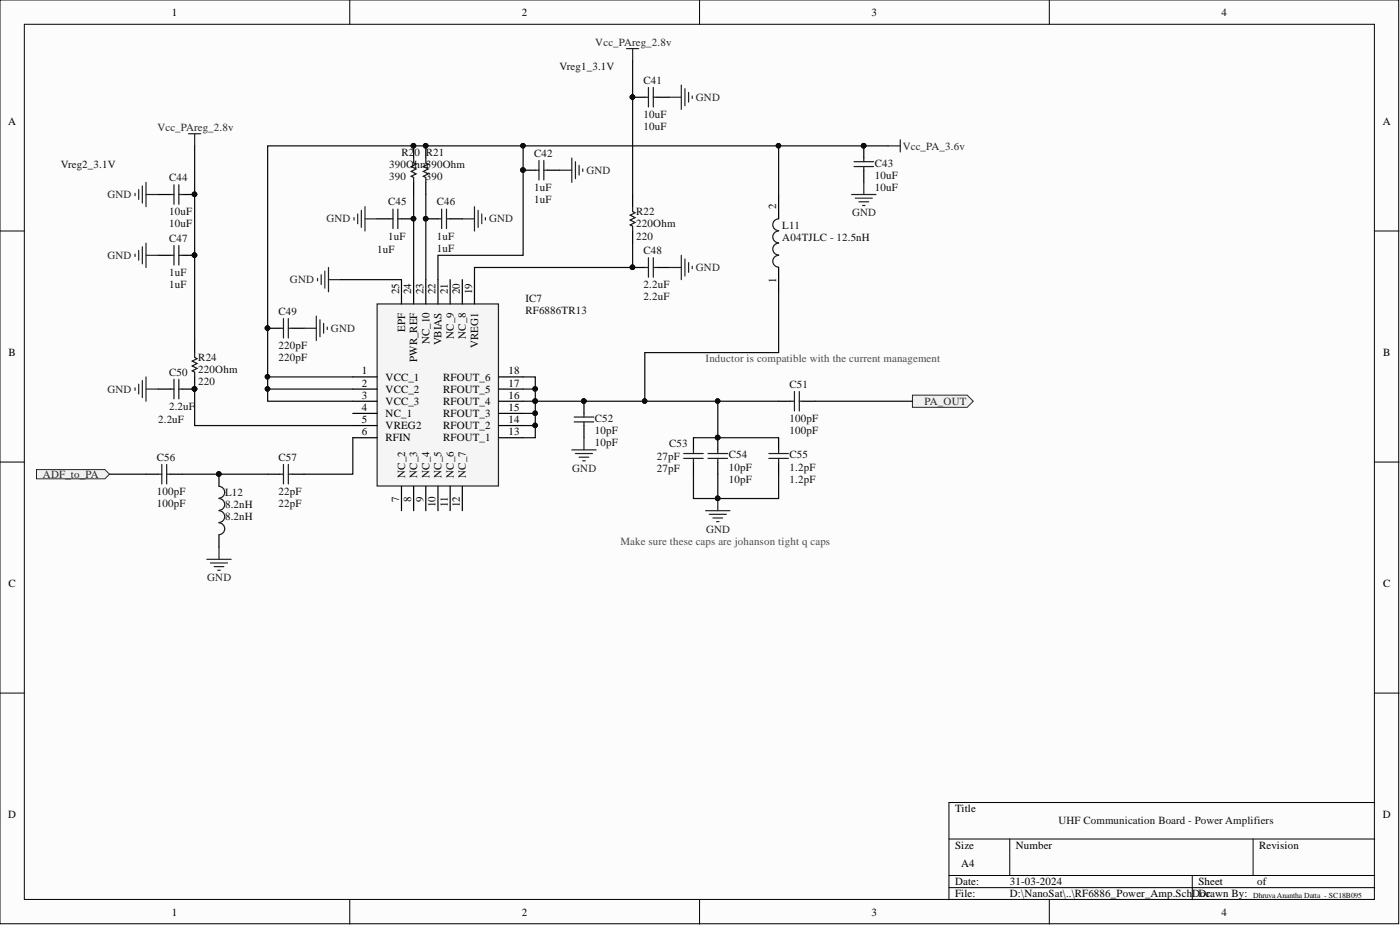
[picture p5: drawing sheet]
<svg xmlns="http://www.w3.org/2000/svg" width="292mm" height="193mm" viewBox="0 0 292 193" stroke-linecap="round" stroke-linejoin="round" font-family="sans-serif">
<defs><g id="words">
<g font-size="2.3">
<text x="35.9" y="3.3">1</text>
<text x="108.9" y="3.3">2</text>
<text x="181.8" y="3.3">3</text>
<text x="254.8" y="3.3">4</text>
<text x="1.7" y="26.1">A</text>
<text x="288.5" y="26.1">A</text>
<text x="161.9" y="43.6" transform="rotate(-90 161.9 43.6)">2</text>
<text x="161.9" y="59" transform="rotate(-90 161.9 59)">1</text>
<text x="83.3" y="61.4" transform="rotate(-90 83.3 61.4)">25</text>
<text x="85.8" y="61.4" transform="rotate(-90 85.8 61.4)">24</text>
<text x="88.3" y="61.4" transform="rotate(-90 88.3 61.4)">23</text>
<text x="90.9" y="61.4" transform="rotate(-90 90.9 61.4)">22</text>
<text x="93.4" y="61.4" transform="rotate(-90 93.4 61.4)">21</text>
<text x="95.9" y="61.4" transform="rotate(-90 95.9 61.4)">20</text>
<text x="98.5" y="61.4" transform="rotate(-90 98.5 61.4)">19</text>
<text x="84.5" y="69.2" transform="rotate(-90 84.5 69.2)">EPF</text>
<text x="89.6" y="71.8" transform="rotate(-90 89.6 71.8)">NC_10</text>
<text x="94.7" y="70.7" transform="rotate(-90 94.7 70.7)">NC_9</text>
<text x="97.2" y="70.7" transform="rotate(-90 97.2 70.7)">NC_8</text>
<text x="1.8" y="74.3">B</text>
<text x="87.1" y="75.5" transform="rotate(-90 87.1 75.5)">PWR_REF</text>
<text x="92.1" y="72" transform="rotate(-90 92.1 72)">VBIAS</text>
<text x="99.8" y="72.5" transform="rotate(-90 99.8 72.5)">VREG1</text>
<text x="288.6" y="74.3">B</text>
<text x="75.5" y="78.1">1</text>
<text x="75.5" y="80.7">2</text>
<text x="75.5" y="83.2">3</text>
<text x="80.5" y="79.4">VCC_1</text>
<text x="80.5" y="81.9">VCC_2</text>
<text x="92.5" y="79.4">RFOUT_6</text>
<text x="92.5" y="81.9">RFOUT_5</text>
<text x="106.1" y="78.1">18</text>
<text x="106.1" y="80.7">17</text>
<text x="106.1" y="83.2">16</text>
<text x="75.5" y="85.7">4</text>
<text x="75.5" y="88.3">5</text>
<text x="80.5" y="84.5">VCC_3</text>
<text x="80.5" y="87">NC_1</text>
<text x="80.5" y="89.5">VREG2</text>
<text x="92.5" y="84.5">RFOUT_4</text>
<text x="92.5" y="87">RFOUT_3</text>
<text x="92.5" y="89.5">RFOUT_2</text>
<text x="106.1" y="85.7">15</text>
<text x="106.1" y="88.3">14</text>
<text x="75.5" y="90.8">6</text>
<text x="80.5" y="92.1">RFIN</text>
<text x="92.5" y="92.1">RFOUT_1</text>
<text x="106.1" y="90.8">13</text>
<text x="84.5" y="99.7" transform="rotate(-90 84.5 99.7)">NC_2</text>
<text x="87.1" y="99.7" transform="rotate(-90 87.1 99.7)">NC_3</text>
<text x="89.6" y="99.7" transform="rotate(-90 89.6 99.7)">NC_4</text>
<text x="92.1" y="99.7" transform="rotate(-90 92.1 99.7)">NC_5</text>
<text x="94.7" y="99.7" transform="rotate(-90 94.7 99.7)">NC_6</text>
<text x="97.2" y="99.7" transform="rotate(-90 97.2 99.7)">NC_7</text>
<text x="83.3" y="104.7" transform="rotate(-90 83.3 104.7)">7</text>
<text x="85.8" y="104.7" transform="rotate(-90 85.8 104.7)">8</text>
<text x="88.3" y="104.7" transform="rotate(-90 88.3 104.7)">9</text>
<text x="90.9" y="105.8" transform="rotate(-90 90.9 105.8)">10</text>
<text x="93.4" y="105.7" transform="rotate(-90 93.4 105.7)">11</text>
<text x="95.9" y="105.8" transform="rotate(-90 95.9 105.8)">12</text>
<text x="1.8" y="122.5">C</text>
<text x="288.6" y="122.5">C</text>
<text x="1.7" y="170.7">D</text>
<text x="199.3" y="169.4">Title</text>
<text x="288.5" y="170.7">D</text>
<text x="199.3" y="177.1">Size</text>
<text x="212" y="177.1">Number</text>
<text x="262.7" y="177.1">Revision</text>
<text x="199.3" y="184.7">Date:</text>
<text x="200.5" y="180.9">A4</text>
<text x="210.7" y="184.7">31-03-2024</text>
<text x="250" y="184.7">Sheet</text>
<text x="262.3" y="184.7">of</text>
<text x="35.9" y="191">1</text>
<text x="108.9" y="191">2</text>
<text x="181.8" y="191">3</text>
<text x="199.3" y="187.2">File:</text>
<text x="210.7" y="187.2">D:\NanoSat\..\RF6886_Power_Amp.SchDDrawn By:</text>
<text x="250.4" y="187.2">oc</text>
<text x="254.8" y="191">4</text>
</g>
<g font-size="2.3" fill="#262626">
<text x="124.2" y="9.6">Vcc_PAreg_2.8v</text>
<text x="145.2" y="21">GND</text>
<text x="32.8" y="27.4">Vcc_PAreg_2.8v</text>
<text x="188.3" y="31.2">Vcc_PA_3.6v</text>
<text x="22.4" y="41.3">GND</text>
<text x="122.3" y="36.3">GND</text>
<text x="68.1" y="46.4">GND</text>
<text x="102" y="46.4">GND</text>
<text x="177.8" y="45.1">GND</text>
<text x="22.4" y="54">GND</text>
<text x="60.5" y="59.1">GND</text>
<text x="145.2" y="56.6">GND</text>
<text x="69" y="69.2">GND</text>
<text x="22.4" y="81.9">GND</text>
<text x="192.9" y="84.5">PA_OUT</text>
<text x="9" y="99.7">ADF_to_PA</text>
<text x="119.4" y="98.4">GND</text>
<text x="147.3" y="111.1">GND</text>
<text x="43.2" y="121.3">GND</text>
</g>
<g font-size="2.3" fill="#0e0e0e">
<text x="116.8" y="14.7">Vreg1_3.1V</text>
<text x="134.3" y="17.5">C41</text>
<text x="134.3" y="27.1">10uF</text>
<text x="134.3" y="24.6">10uF</text>
<text x="12.7" y="35">Vreg2_3.1V</text>
<text x="81.2" y="35">390Ohm390Ohm</text>
<text x="83.8" y="32.5">R2</text>
<text x="86.5" y="32.5">0 R21</text>
<text x="111.4" y="32.7">C42</text>
<text x="182.5" y="34.7">C43</text>
<text x="35.3" y="37.8">C44</text>
<text x="81.2" y="37.5">390</text>
<text x="88.8" y="37.5">390</text>
<text x="111.4" y="39.8">1uF</text>
<text x="182.5" y="39.8">10uF</text>
<text x="182.5" y="37.3">10uF</text>
<text x="35.3" y="47.4">10uF</text>
<text x="35.3" y="44.9">10uF</text>
<text x="81" y="42.9">C45</text>
<text x="91.1" y="42.9">C46</text>
<text x="111.4" y="42.4">1uF</text>
<text x="132.8" y="44.9">R22</text>
<text x="132.8" y="47.4">220Ohm</text>
<text x="163.2" y="47.7">L11</text>
<text x="35.3" y="50.5">C47</text>
<text x="78.7" y="52.8">1uF</text>
<text x="81" y="50">1uF</text>
<text x="91.1" y="52.5">1uF</text>
<text x="91.1" y="50">1uF</text>
<text x="132.8" y="50">220</text>
<text x="134.3" y="53">C48</text>
<text x="163.2" y="50.2">A04TJLC - 12.5nH</text>
<text x="35.3" y="57.6">1uF</text>
<text x="35.3" y="60.1">1uF</text>
<text x="58.1" y="65.7">C49</text>
<text x="109.7" y="62.9">IC7</text>
<text x="109.7" y="65.4">RF6886TR13</text>
<text x="134.3" y="62.7">2.2uF</text>
<text x="134.3" y="60.1">2.2uF</text>
<text x="41.4" y="75.3">R24</text>
<text x="41.4" y="77.9">220Ohm</text>
<text x="58.1" y="75.3">220pF</text>
<text x="58.1" y="72.8">220pF</text>
<text x="35.3" y="78.4">C50</text>
<text x="41.4" y="80.4">220</text>
<text x="164.7" y="80.9">C51</text>
<text x="33" y="88.3">2.2uF</text>
<text x="35.3" y="85.5">2.2uF</text>
<text x="124.1" y="88">C52</text>
<text x="164.7" y="88">100pF</text>
<text x="124.1" y="93.1">10pF</text>
<text x="124.1" y="90.6">10pF</text>
<text x="137.1" y="95.9">27pF</text>
<text x="139.6" y="93.3">C53</text>
<text x="152" y="95.6">C54</text>
<text x="164.7" y="90.6">100pF</text>
<text x="164.7" y="95.6">C55</text>
<text x="32.7" y="96.1">C56</text>
<text x="58.1" y="96.1">C57</text>
<text x="137.1" y="98.4">27pF</text>
<text x="152" y="100.7">10pF</text>
<text x="152" y="98.2">10pF</text>
<text x="164.7" y="100.7">1.2pF</text>
<text x="164.7" y="98.2">1.2pF</text>
<text x="32.7" y="105.8">100pF</text>
<text x="32.7" y="103.2">100pF</text>
<text x="47" y="103.5">L12</text>
<text x="47" y="106">8.2nH</text>
<text x="58.1" y="105.8">22pF</text>
<text x="58.1" y="103.2">22pF</text>
<text x="47" y="108.6">8.2nH</text>
<text x="220.8" y="172">UHF Communication Board - Power Amplifiers</text>
</g>
<g font-size="2.3" fill="#4c4c4c">
<text x="147.2" y="75.6">Inductor is compatible with the current management</text>
<text x="129.5" y="113.6">Make sure these caps are johanson tight q caps</text>
</g>
<text font-size="1.6" fill="#0e0e0e" x="261.4" y="187.4">Dhruva Anantha Datta - SC18B095</text>
</g></defs>
<g fill="#fcfcfc" stroke="#000" stroke-width=".21">
<path d="M0 0h291.8v192.7h-291.8z"/>
<path d="M5.1 5.1h281.7v182.5h-281.7z"/>
</g>
<g fill="none" stroke="#000" stroke-width=".21">
<path d="M73 0v5.1M146 0v5.1M218.9 0v5.1M0 48.2h5.1M286.8 48.2h5.1M0 96.4h5.1M286.8 96.4h5.1M0 144.6h5.1M286.8 144.6h5.1M198 175h88.8M210.7 175v7.6M261.4 175v7.6"/>
<path d="M286.8 167.4h-88.8v20.3M73 187.7v5.1M146 187.7v5.1M198 182.6h88.8M198 185.2h88.8M218.9 187.7v5.1M248.8 182.6v5.1"/>
</g>
<g fill="none" stroke="#000" stroke-width=".25">
<path d="M86.3 30.4v2.6M86.3 38v2.6M88.8 30.4v2.6M88.8 38v2.6M109.1 35.5h2.6M114.2 35.5h2.6M132 20.3h2.5M137.1 20.3h2.5M180.2 30.4v2.6M180.2 35.5v2.5M33 53.3h2.5M38.1 53.3h2.5"/>
<path d="M78.7 45.7h2.5M83.8 45.7h2.5M88.8 45.7h2.6M93.9 45.7h2.6M132 40.6v2.5M132 48.2v2.5M132 55.8h2.5M137.1 55.8h2.5M40.6 78.6v2.6h-2.5M40.6 71v2.6M55.8 68.5h2.6M60.9 68.5h2.6"/>
<path d="M33 81.2h2.5M144.7 91.3v2.6M144.7 96.4v2.5M149.8 91.3v2.6M149.8 96.4v2.5M162.5 83.7h2.5M162.5 91.3v2.6M162.5 96.4v2.5M167.5 83.7h2.6"/>
</g>
<g fill="#0e0e0e" stroke="#0e0e0e" stroke-width=".21">
<circle cx="55.8" cy="68.4" r=".47"/>
<circle cx="86.3" cy="45.6" r=".47"/>
<circle cx="180.2" cy="30.4" r=".47"/>
<circle cx="40.6" cy="81.1" r=".47"/>
<circle cx="86.3" cy="30.4" r=".47"/>
<circle cx="88.8" cy="30.4" r=".47"/>
<circle cx="109.1" cy="35.5" r=".47"/>
<circle cx="88.8" cy="45.6" r=".47"/>
<circle cx="132" cy="20.2" r=".47"/>
<circle cx="132" cy="55.8" r=".47"/>
<circle cx="149.7" cy="104" r=".47"/>
<circle cx="40.6" cy="53.2" r=".47"/>
<circle cx="149.7" cy="91.3" r=".47"/>
</g>
<g fill="none" stroke="#1c1c1c" stroke-width=".25">
<path d="M135.3 18.3v4M136.3 18.3v4M86.3 33v1l.5 .2-1 .5 1 .6-1 .5 1 .5-1 .5 .5 .2v1M88.8 33v1l.5 .2-1 .5 1 .6-1 .5 1 .5-1 .5 .5 .2v1M111.7 35.5h.7M112.4 33.5v4M113.5 33.5v4M113.5 35.5h.7M134.5 20.3h.8M136.3 20.3h.8M178.2 33.7h4.1M178.2 34.7h4.1"/>
<path d="M180.2 33v.7M180.2 34.7v.8M35.5 53.3h.8M36.3 51.2v4.1M37.3 51.2v4.1M37.3 53.3h.8M81.2 45.7h.8M82 43.6v4.1M83 43.6v4.1M83 45.7h.8M91.4 45.7h.7M92.1 43.6v4.1"/>
<path d="M93.2 45.7h.7M93.2 43.6v4.1M132 43.1v1l.5 .3-1 .5 1 .5-1 .5 1 .5-1 .5 .5 .3v1M134.5 55.8h.8M135.3 53.8v4M136.3 53.8v4M136.3 55.8h.8M36.3 79.1v4.1M37.3 79.1v4.1M40.6 73.6v1l.5 .2-1 .5 1 .5-1 .5 1 .6-1 .5 .5 .2v1M58.4 68.5h.7M59.1 66.5v4"/>
<path d="M60.2 66.5v4M60.2 68.5h.7M35.5 81.2h.8M37.3 81.2h.8M142.7 95.6h4M142.7 94.6h4M144.7 93.9v.7M144.7 95.6v.8M147.7 95.6h4.1M147.7 94.6h4.1M149.8 93.9v.7M149.8 95.6v.8"/>
<path d="M160.4 95.6h4.1M160.4 94.6h4.1M162.5 93.9v.7M162.5 95.6v.8M165 83.7h.8M165.8 81.7v4M166.8 81.7v4M166.8 83.7h.7"/>
</g>
<g fill="none" stroke="#262626" stroke-width=".25">
<path d="M142.1 17.7v5.1M142.9 18.5v3.6M143.7 19.3v2M28.9 39.6v2M29.7 38.8v3.6M30.5 38v5.1M116.8 35.5h2.5M119.3 33v5M120.1 33.7v3.6M120.8 34.5v2M121.6 35.3v.5M139.6 20.3h2.5"/>
<path d="M144.4 20v.5M180.2 38v2.6M28.2 40.3v.5M28.2 53v.5M28.9 52.2v2.1M29.7 51.5v3.5M30.5 40.6h2.5M30.5 50.7v5.1M30.5 53.3h2.5M66.3 58.1v.5M67 57.3v2.1M67.8 56.6v3.5"/>
<path d="M68.5 55.8v5.1M68.5 58.3h2.6M73.9 45.4v.5M74.6 44.6v2.1M75.4 43.9v3.5M76.2 45.7h2.5M76.2 43.1v5.1M96.5 45.7h2.5M99 43.1v5.1M99.8 43.9v3.5M100.5 44.6v2.1M101.3 45.4v.5"/>
<path d="M139.6 55.8h2.5M142.1 53.3v5M142.9 54v3.6M143.7 54.8v2M144.4 55.5v.6M177.7 40.6h5.1M178.4 41.3h3.6M179.2 42.1h2M180 42.9h.5M29.7 79.4v3.5M30.5 78.6v5.1M63.5 68.5h2.5"/>
<path d="M66 65.9v5.1M66.8 66.7v3.6M67.5 67.5v2M68.3 68.2v.5M28.2 80.9v.5M28.9 80.2v2M30.5 81.2h2.5M43.2 116.7h5M43.9 117.4h3.6M44.7 118.2h2M45.4 119h.5M45.7 114.1v2.6"/>
<path d="M147.2 106.5h5.1M148 107.3h3.5M148.7 108.1h2.1M149.5 108.8h.5M149.8 104v2.5"/>
</g>
<path d="M190.4 82.4h11.4l1.3 1.3-1.3 1.3h-11.4z" fill-rule="evenodd" fill="#f0f0f0" stroke="#262626" stroke-width=".21"/>
<path d="M33 40.6h2.5M38.1 40.6h2.5M30.5 98.9h2.5M35.5 98.9h2.6M45.7 98.9v2.6M55.8 98.9h2.6M60.9 98.9h2.6M121.8 83.7v2.5M121.8 88.8v2.5M45.7 111.6v2.5" fill="none" stroke="#000" stroke-width=".25"/>
<g fill="#0e0e0e" stroke="#0e0e0e" stroke-width=".21">
<circle cx="40.6" cy="40.5" r=".47"/>
<circle cx="45.7" cy="98.9" r=".47"/>
<circle cx="121.8" cy="83.7" r=".47"/>
</g>
<g fill="none" stroke="#1c1c1c" stroke-width=".25">
<path d="M36.3 38.6v4M37.3 38.6v4M35.5 40.6h.8M37.3 40.6h.8M33 98.9h.8M33.8 96.9v4.1M34.8 98.9h.7M34.8 96.9v4.1M58.4 98.9h.7M59.1 96.9v4.1M60.2 96.9v4.1M60.2 98.9h.7"/>
<path d="M119.8 87h4.1M119.8 88h4.1M121.8 86.2v.8M121.8 88v.8M45.7 101.5a1.23 1.23 0 0 1 1.2 1.2 1.23 1.23 0 0 1-1.2 1.2M45.7 104a1.23 1.23 0 0 1 1.2 1.2 1.23 1.23 0 0 1-1.2 1.3M45.7 106.5a1.23 1.23 0 0 1 1.2 1.3 1.23 1.23 0 0 1-1.2 1.2M45.7 109.1a1.23 1.23 0 0 1 1.2 1.2 1.23 1.23 0 0 1-1.2 1.2"/>
</g>
<path d="M119.3 93.9h5.1M120.1 94.6h3.5M120.8 95.4h2.1M121.6 96.1h.5M121.8 91.3v2.6" fill="none" stroke="#262626" stroke-width=".25"/>
<path d="M7.6 98h14.3l.9 .9-.9 1h-14.3z" fill-rule="evenodd" fill="#f0f0f0" stroke="#262626" stroke-width=".21"/>
<path d="M130.7 10.1h2.6M132 10.1v2.6M39.3 27.9h2.6M40.6 27.9v2.5M185.3 30.4h2.5M187.8 29.2v2.5" fill="none" stroke="#262626" stroke-width=".25"/>
<path d="M78.7 63.4h25.3v38h-25.3z" fill="#f5f5f5" stroke="#262626" stroke-width=".25"/>
<g fill="none" stroke="#000" stroke-width=".25">
<path d="M83.8 58.3v5.1M86.3 58.3v5.1M88.8 58.3v5.1M91.4 58.3v5.1M93.9 58.3v5.1M96.5 58.3v5.1M99 58.3v5.1M162.5 40.6v5.1M162.5 55.8v5.1M73.6 78.6h5.1M104.1 78.6h5M73.6 81.2h5.1"/>
<path d="M73.6 83.7h5.1M73.6 86.2h5.1M73.6 88.8h5.1M73.6 91.3h5.1M104.1 81.2h5M104.1 83.7h5M104.1 86.2h5M104.1 88.8h5M104.1 91.3h5M83.8 101.5v5M86.3 101.5v5M88.8 101.5v5"/>
<path d="M91.4 101.5v5M93.9 101.5v5M96.5 101.5v5"/>
</g>
<path d="M162.5 53.3a1.23 1.23 0 0 0-1.3 1.2 1.23 1.23 0 0 0 1.3 1.2M162.5 50.7a1.23 1.23 0 0 0-1.3 1.3 1.23 1.23 0 0 0 1.3 1.2M162.5 48.2a1.23 1.23 0 0 0-1.3 1.2 1.23 1.23 0 0 0 1.3 1.3M162.5 45.7a1.23 1.23 0 0 0-1.3 1.2 1.23 1.23 0 0 0 1.3 1.2" fill="none" stroke="#1c1c1c" stroke-width=".25"/>
<g fill="none" stroke="#0e0e0e" stroke-width=".25">
<path d="M132 12.7v27.9M40.6 30.4v40.6M109.1 30.4v22.9h-17.7v5M162.5 30.4h22.8M71.1 58.3h12.7M86.3 40.6v17.7M88.8 40.6v17.7M132 50.7v5.1h-33v2.5M162.5 40.6v-10.2h-106.7v48.2h17.8M55.8 78.6v2.6M109.1 78.6h2.6v2.6h-2.6M162.5 60.9v12.7h-28v10.1"/>
<path d="M22.8 98.9h7.7M38.1 98.9h17.7M40.6 81.2v7.6h33M73.6 81.2h-17.8v2.5h17.8M73.6 91.3v7.6h-10.1M109.1 88.8h2.6M111.7 81.2v2.5h-2.6M111.7 86.2v5.1h-2.6M144.7 98.9v5.1h17.8v-5.1M144.7 91.3h17.8M149.8 83.7v7.6M149.8 98.9v5.1"/>
<path d="M162.5 83.7h-50.8v2.5h-2.6M170.1 83.7h20.3"/>
</g>
<g fill="#0e0e0e" stroke="#0e0e0e" stroke-width=".21">
<circle cx="55.8" cy="81.1" r=".47"/>
<circle cx="55.8" cy="78.6" r=".47"/>
<circle cx="88.8" cy="45.6" r=".47"/>
<circle cx="86.3" cy="45.6" r=".47"/>
<circle cx="109.1" cy="35.5" r=".47"/>
<circle cx="109.1" cy="30.4" r=".47"/>
<circle cx="132" cy="55.8" r=".47"/>
<circle cx="132" cy="20.2" r=".47"/>
<circle cx="111.6" cy="81.1" r=".47"/>
<circle cx="111.6" cy="83.7" r=".47"/>
<circle cx="111.6" cy="86.2" r=".47"/>
<circle cx="111.6" cy="88.7" r=".47"/>
<circle cx="149.7" cy="104" r=".47"/>
<circle cx="40.6" cy="81.1" r=".47"/>
<circle cx="40.6" cy="53.2" r=".47"/>
<circle cx="40.6" cy="40.5" r=".47"/>
<circle cx="45.7" cy="98.9" r=".47"/>
<circle cx="149.7" cy="83.7" r=".47"/>
<circle cx="149.7" cy="91.3" r=".47"/>
<circle cx="180.2" cy="30.4" r=".47"/>
<circle cx="162.4" cy="30.4" r=".47"/>
<circle cx="55.8" cy="68.4" r=".47"/>
<circle cx="86.3" cy="30.4" r=".47"/>
<circle cx="88.8" cy="30.4" r=".47"/>
<circle cx="121.8" cy="83.7" r=".47"/>
<circle cx="134.5" cy="83.7" r=".47"/>
</g>
<use href="#words"/>
</svg>
